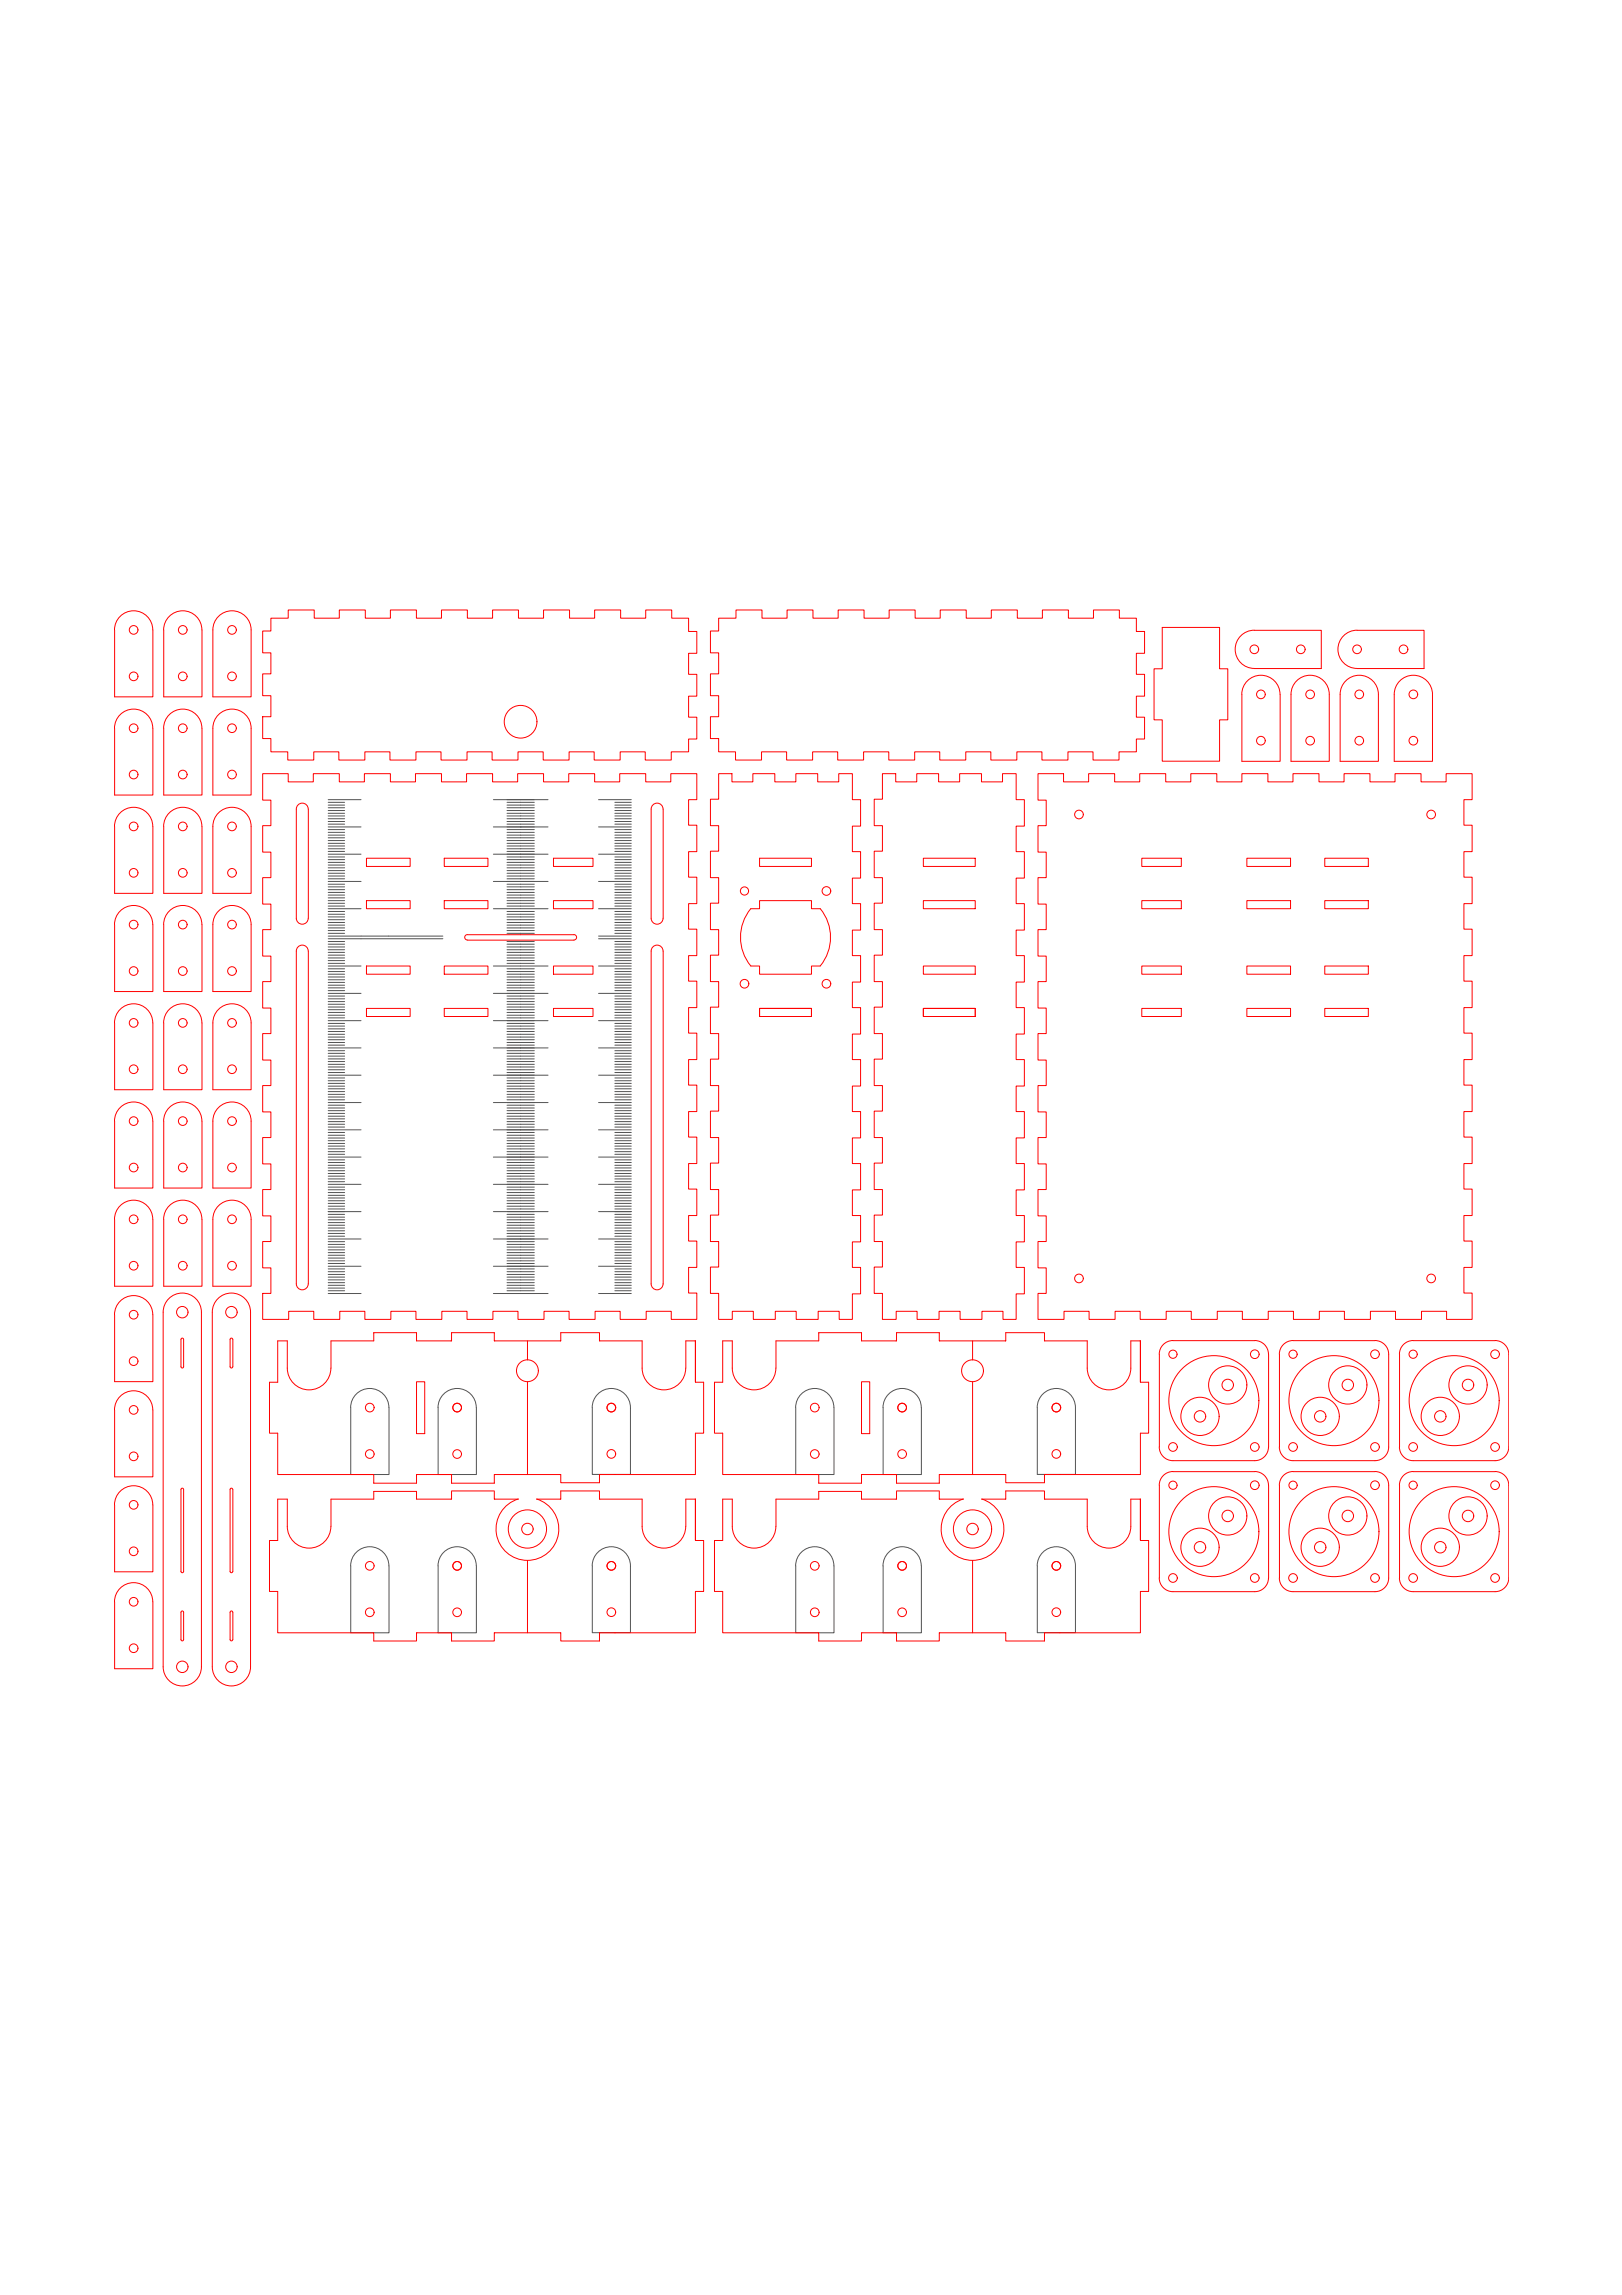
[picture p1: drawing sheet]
<svg xmlns="http://www.w3.org/2000/svg" width="594mm" height="841mm" viewBox="0 0 594 841" stroke-linecap="round" stroke-linejoin="round" font-family="sans-serif">
<!-- layer: engraving -->
<g fill="none" stroke="#545454" stroke-width=".37">
<path d="M120.2 293h12M120.2 299h6M120.2 298h6M120.2 297h6M120.2 296h6M120.2 295h6M120.2 294h6M180.7 293h20M185.7 299h10M185.7 298h10M185.7 297h10M185.7 296h10"/>
<path d="M185.7 295h10M185.7 294h10M219.2 293h12M225.2 299h6M225.2 298h6M225.2 297h6M225.2 296h6M225.2 295h6M225.2 294h6M120.2 313h12M120.2 303h12M120.2 319h6"/>
<path d="M120.2 318h6M120.2 317h6M120.2 316h6M120.2 315h6M120.2 314h6M120.2 312h6M120.2 311h6M120.2 310h6M120.2 309h6M120.2 308h6M120.2 307h6M120.2 306h6"/>
<path d="M120.2 305h6M120.2 304h6M120.2 302h6M120.2 301h6M120.2 300h6M180.7 313h20M180.7 303h20M185.7 319h10M185.7 318h10M185.7 317h10M185.7 316h10M185.7 315h10"/>
<path d="M185.7 314h10M185.7 312h10M185.7 311h10M185.7 310h10M185.7 309h10M185.7 308h10M185.7 307h10M185.7 306h10M185.7 305h10M185.7 304h10M185.7 302h10M185.7 301h10"/>
<path d="M185.7 300h10M219.2 313h12M219.2 303h12M225.2 319h6M225.2 318h6M225.2 317h6M225.2 316h6M225.2 315h6M225.2 314h6M225.2 312h6M225.2 311h6M225.2 310h6"/>
<path d="M225.2 309h6M225.2 308h6M225.2 307h6M225.2 306h6M225.2 305h6M225.2 304h6M225.2 302h6M225.2 301h6M225.2 300h6M120.2 333h12M120.2 323h12M120.2 339h6"/>
<path d="M120.2 338h6M120.2 337h6M120.2 336h6M120.2 335h6M120.2 334h6M120.2 332h6M120.2 331h6M120.2 330h6M120.2 329h6M120.2 328h6M120.2 327h6M120.2 326h6"/>
<path d="M120.2 325h6M120.2 324h6M120.2 322h6M120.2 321h6M120.2 320h6M180.7 333h20M180.7 323h20M185.7 339h10M185.7 338h10M185.7 337h10M185.7 336h10M185.7 335h10"/>
<path d="M185.7 334h10M185.7 332h10M185.7 331h10M185.7 330h10M185.7 329h10M185.7 328h10M185.7 327h10M185.7 326h10M185.7 325h10M185.7 324h10M185.7 322h10M185.7 321h10"/>
<path d="M185.7 320h10M219.2 333h12M219.2 323h12M225.2 339h6M225.2 338h6M225.2 337h6M225.2 336h6M225.2 335h6M225.2 334h6M225.2 332h6M225.2 331h6M225.2 330h6"/>
<path d="M225.2 329h6M225.2 328h6M225.2 327h6M225.2 326h6M225.2 325h6M225.2 324h6M225.2 322h6M225.2 321h6M225.2 320h6M120.2 343h42M120.2 342h6M120.2 341h6"/>
<path d="M120.2 340h6M120.2 344h42M120.2 354h12M120.2 345h6M120.2 346h6M120.2 347h6M120.2 348h6M120.2 349h6M120.2 350h6M120.2 351h6M120.2 352h6M120.2 353h6"/>
<path d="M120.2 355h6M120.2 356h6M120.2 357h6M120.2 358h6M120.2 359h6M180.7 354h20M185.7 342h10M185.7 341h10M185.7 340h10M185.7 345h10M185.7 346h10M185.7 347h10"/>
<path d="M185.7 348h10M185.7 349h10M185.7 350h10M185.7 351h10M185.7 352h10M185.7 353h10M185.7 355h10M185.7 356h10M185.7 357h10M185.7 358h10M185.7 359h10M219.2 343h12"/>
<path d="M219.2 344h12M219.2 354h12M225.2 342h6M225.2 341h6M225.2 340h6M225.2 345h6M225.2 346h6M225.2 347h6M225.2 348h6M225.2 349h6M225.2 350h6M225.2 351h6"/>
<path d="M225.2 352h6M225.2 353h6M225.2 355h6M225.2 356h6M225.2 357h6M225.2 358h6M225.2 359h6M120.2 364h12M120.2 374h12M120.2 360h6M120.2 361h6M120.2 362h6"/>
<path d="M120.2 363h6M120.2 365h6M120.2 366h6M120.2 367h6M120.2 368h6M120.2 369h6M120.2 370h6M120.2 371h6M120.2 372h6M120.2 373h6M120.2 375h6M120.2 376h6"/>
<path d="M120.2 377h6M120.2 378h6M120.2 379h6M180.7 364h20M180.7 374h20M185.7 360h10M185.7 361h10M185.7 362h10M185.7 363h10M185.7 365h10M185.7 366h10M185.7 367h10"/>
<path d="M185.7 368h10M185.7 369h10M185.7 370h10M185.7 371h10M185.7 372h10M185.7 373h10M185.7 375h10M185.7 376h10M185.7 377h10M185.7 378h10M185.7 379h10M219.2 364h12"/>
<path d="M219.2 374h12M225.2 360h6M225.2 361h6M225.2 362h6M225.2 363h6M225.2 365h6M225.2 366h6M225.2 367h6M225.2 368h6M225.2 369h6M225.2 370h6M225.2 371h6"/>
<path d="M225.2 372h6M225.2 373h6M225.2 375h6M225.2 376h6M225.2 377h6M225.2 378h6M225.2 379h6M120.2 384h12M120.2 394h12M120.2 380h6M120.2 381h6M120.2 382h6"/>
<path d="M120.2 383h6M120.2 385h6M120.2 386h6M120.2 387h6M120.2 388h6M120.2 389h6M120.2 390h6M120.2 391h6M120.2 392h6M120.2 393h6M120.2 395h6M120.2 396h6"/>
<path d="M120.2 397h6M120.2 398h6M120.2 399h6M180.7 384h20M180.7 394h20M185.7 380h10M185.7 381h10M185.7 382h10M185.7 383h10M185.7 385h10M185.7 386h10M185.7 387h10"/>
<path d="M185.7 388h10M185.7 389h10M185.7 390h10M185.7 391h10M185.7 392h10M185.7 393h10M185.7 395h10M185.7 396h10M185.7 397h10M185.7 398h10M185.7 399h10M219.2 384h12"/>
<path d="M219.2 394h12M225.2 380h6M225.2 381h6M225.2 382h6M225.2 383h6M225.2 385h6M225.2 386h6M225.2 387h6M225.2 388h6M225.2 389h6M225.2 390h6M225.2 391h6"/>
<path d="M225.2 392h6M225.2 393h6M225.2 395h6M225.2 396h6M225.2 397h6M225.2 398h6M225.2 399h6M120.2 404h12M120.2 414h12M120.2 400h6M120.2 401h6M120.2 402h6"/>
<path d="M120.2 403h6M120.2 405h6M120.2 406h6M120.2 407h6M120.2 408h6M120.2 409h6M120.2 410h6M120.2 411h6M120.2 412h6M120.2 413h6M120.2 415h6M120.2 416h6"/>
<path d="M120.2 417h6M120.2 418h6M120.2 419h6M180.7 404h20M180.7 414h20M185.7 400h10M185.7 401h10M185.7 402h10M185.7 403h10M185.7 405h10M185.7 406h10M185.7 407h10"/>
<path d="M185.7 408h10M185.7 409h10M185.7 410h10M185.7 411h10M185.7 412h10M185.7 413h10M185.7 415h10M185.7 416h10M185.7 417h10M185.7 418h10M185.7 419h10M219.2 404h12"/>
<path d="M219.2 414h12M225.2 400h6M225.2 401h6M225.2 402h6M225.2 403h6M225.2 405h6M225.2 406h6M225.2 407h6M225.2 408h6M225.2 409h6M225.2 410h6M225.2 411h6"/>
<path d="M225.2 412h6M225.2 413h6M225.2 415h6M225.2 416h6M225.2 417h6M225.2 418h6M225.2 419h6M120.2 424h12M120.2 434h12M120.2 420h6M120.2 421h6M120.2 422h6"/>
<path d="M120.2 423h6M120.2 425h6M120.2 426h6M120.2 427h6M120.2 428h6M120.2 429h6M120.2 430h6M120.2 431h6M120.2 432h6M120.2 433h6M120.2 435h6M120.2 436h6"/>
<path d="M120.2 437h6M120.2 438h6M120.2 439h6M180.7 424h20M180.7 434h20M185.7 420h10M185.7 421h10M185.7 422h10M185.7 423h10M185.7 425h10M185.7 426h10M185.7 427h10"/>
<path d="M185.7 428h10M185.7 429h10M185.7 430h10M185.7 431h10M185.7 432h10M185.7 433h10M185.7 435h10M185.7 436h10M185.7 437h10M185.7 438h10M185.7 439h10M219.2 424h12"/>
<path d="M219.2 434h12M225.2 420h6M225.2 421h6M225.2 422h6M225.2 423h6M225.2 425h6M225.2 426h6M225.2 427h6M225.2 428h6M225.2 429h6M225.2 430h6M225.2 431h6"/>
<path d="M225.2 432h6M225.2 433h6M225.2 435h6M225.2 436h6M225.2 437h6M225.2 438h6M225.2 439h6M120.2 444h12M120.2 454h12M120.2 440h6M120.2 441h6M120.2 442h6"/>
<path d="M120.2 443h6M120.2 445h6M120.2 446h6M120.2 447h6M120.2 448h6M120.2 449h6M120.2 450h6M120.2 451h6M120.2 452h6M120.2 453h6M120.2 455h6M120.2 456h6"/>
<path d="M120.2 457h6M120.2 458h6M120.2 459h6M180.7 444h20M180.7 454h20M185.7 440h10M185.7 441h10M185.7 442h10M185.7 443h10M185.7 445h10M185.7 446h10M185.7 447h10"/>
<path d="M185.7 448h10M185.7 449h10M185.7 450h10M185.7 451h10M185.7 452h10M185.7 453h10M185.7 455h10M185.7 456h10M185.7 457h10M185.7 458h10M185.7 459h10M219.2 444h12"/>
<path d="M219.2 454h12M225.2 440h6M225.2 441h6M225.2 442h6M225.2 443h6M225.2 445h6M225.2 446h6M225.2 447h6M225.2 448h6M225.2 449h6M225.2 450h6M225.2 451h6"/>
<path d="M225.2 452h6M225.2 453h6M225.2 455h6M225.2 456h6M225.2 457h6M225.2 458h6M225.2 459h6M120.2 464h12M120.2 474h12M120.2 460h6M120.2 461h6M120.2 462h6"/>
<path d="M120.2 463h6M120.2 465h6M120.2 466h6M120.2 467h6M120.2 468h6M120.2 469h6M120.2 470h6M120.2 471h6M120.2 472h6M120.2 473h6M180.7 464h20M180.7 474h20"/>
<path d="M185.7 460h10M185.7 461h10M185.7 462h10M185.7 463h10M185.7 465h10M185.7 466h10M185.7 467h10M185.7 468h10M185.7 469h10M185.7 470h10M185.7 471h10M185.7 472h10"/>
<path d="M185.7 473h10M219.2 464h12M219.2 474h12M225.2 460h6M225.2 461h6M225.2 462h6M225.2 463h6M225.2 465h6M225.2 466h6M225.2 467h6M225.2 468h6M225.2 469h6"/>
<path d="M225.2 470h6M225.2 471h6M225.2 472h6M225.2 473h6M128.4 515.8a7 7 0 0 1 7-7 7 7 0 0 1 7 7M128.5 515.8v24.6h14v-24.6M160.4 515.8a7 7 0 0 1 7-7 7 7 0 0 1 7 7M160.5 515.8v24.6h14v-24.6M216.9 515.8a7 7 0 0 1 7-7 7 7 0 0 1 7 7M216.9 515.8v24.5h14v-24.5M291.4 515.8a7 7 0 0 1 7-7 7 7 0 0 1 7 7M291.5 515.8v24.6h14v-24.6"/>
<path d="M323.4 515.8a7 7 0 0 1 7-7 7 7 0 0 1 7 7M323.5 515.8v24.6h14v-24.6M379.9 515.8a7 7 0 0 1 7-7 7 7 0 0 1 7 7M379.9 515.8v24.5h14v-24.5M130.8 568.5a7 7 0 0 1 7.6-1 7 7 0 0 1 4.1 6.3v24.6h-14l-.1-24.6a7 7 0 0 1 2.4-5.3zM160.4 573.8a7 7 0 0 1 7-7 7 7 0 0 1 7 7M160.5 573.8v24.6h14v-24.6M219.3 568.5a7 7 0 0 1 7.5-1.1 7 7 0 0 1 4.1 6.4v24.5h-14v-24.5a7 7 0 0 1 2.4-5.3zM293.8 568.5a7 7 0 0 1 7.5-1 7 7 0 0 1 4.2 6.3v24.6h-14l-.1-24.6a7 7 0 0 1 2.4-5.3zM337.4 573.8a7 7 0 0 0-7-7 7 7 0 0 0-6.9 7v24.6h14v-24.6M382.3 568.5a7 7 0 0 1 7.5-1.1 7 7 0 0 1 4.1 6.4v24.5h-14v-24.5a7 7 0 0 1 2.4-5.3z"/>
</g>
<!-- layer: 0 -->
<g fill="none" stroke="#f00" stroke-width=".37">
<path d="M56 230.8a7 7 0 0 0-7-7 7 7 0 0 0-7 7.1v24.5h14v-24.5M62.3 225.5a7 7 0 0 1 7.6-1 7 7 0 0 1 4.1 6.4v24.5h-14l-.1-24.6a7 7 0 0 1 2.4-5.3zM80.4 225.5a7 7 0 0 1 7.5-1 7 7 0 0 1 4.1 6.4v24.5h-14v-24.6a7 7 0 0 1 2.4-5.3zM99.2 226.5h6.4v-3h9.5v3h9.2v-3h9.5v3h9.2v-3h9.5v3h9.2v-3h9.5v3h9.2v-3h9.5v3h9.2v-3h9.5v3h9.2v-3h9.5v3h9.2v-3h9.5v3h6.2v4.9h3v8h-3v7.7h3v8h-3v7.7h3v8h-3v4.7h-6.3v3h-9.6v-3h-9.2v3h-9.5v-3h-9.2v3h-9.4v-3h-9.3v3h-9.5v-3h-9.1v3h-9.6v-3h-9.2v3h-9.5v-3h-9.2v3h-9.5v-3h-9.2v3h-9.5v-3h-6.2v-4.8h-3v-8h3v-7.8h-3v-8h3v-7.7h-3v-8h3zM263.2 226.5h6.4v-3h9.5v3h9.2v-3h9.5v3h9.2v-3h9.5v3h9.2v-3h9.5v3h9.2v-3h9.5v3h9.2v-3h9.5v3h9.2v-3h9.5v3h9.2v-3h9.5v3h6.2v4.9h3v8h-3v7.7h3v8h-3v7.7h3v8h-3v4.7h-6.3v3h-9.6v-3h-9.2v3h-9.5v-3h-9.2v3h-9.5v-3h-9.2v3h-9.5v-3h-9.2v3h-9.5v-3h-9.2v3h-9.5v-3h-9.2v3h-9.5v-3h-9.2v3h-9.5v-3h-6.2v-4.8h-3v-8h3v-7.8h-3v-8h3v-7.7h-3v-8h3zM425.7 229.9h21v15.2h3v18.7h-3v15.1h-21v-15.1h-3v-18.7h3zM459.4 230.9a7 7 0 0 0-7 7 7 7 0 0 0 7 7.1M459.4 231h24.5v14h-24.5M497 230.9a7 7 0 0 0-7 7 7 7 0 0 0 7 7.1M497.1 231h24.5v14h-24.5M454.8 254.5a7 7 0 0 1 7-7 7 7 0 0 1 7 7M454.9 254.5v24.5h14v-24.5"/>
<path d="M475.3 249.2a7 7 0 0 1 7.5-1.1 7 7 0 0 1 4.1 6.4v24.5h-14.1v-24.5a7 7 0 0 1 2.5-5.3zM493.3 249.2a7 7 0 0 1 7.5-1.1 7 7 0 0 1 4.1 6.4v24.5h-14.1v-24.5a7 7 0 0 1 2.5-5.3zM513.1 249.2a7 7 0 0 1 7.5-1.1 7 7 0 0 1 4.1 6.4v24.5h-14v-24.5a7 7 0 0 1 2.4-5.3zM41.9 266.9a7 7 0 0 1 7-7 7 7 0 0 1 7.1 7M42 266.9v24.5h14v-24.5M59.9 266.9a7 7 0 0 1 7-7 7 7 0 0 1 7 7M60 266.9v24.5h14v-24.5M78 266.9a7 7 0 0 1 7-7 7 7 0 0 1 7 7M78 266.9v24.5h14v-24.5M96.2 283.5h9.4v3h9.2v-3h9.5v3h9.2v-3h9.5v3h9.2v-3h9.5v3h9.2v-3h9.5v3h9.2v-3h9.5v3h9.2v-3h9.5v3h9.2v-3h9.5v3h9.2v-3h9.5v9.5h-3v9.4h3v9.7h-3v9.4h3v9.6h-3v9.4h3v9.7h-3v9.4h3v9.6h-3v9.4h3v9.7h-3v9.4h3v9.6h-3v9.4h3v9.7h-3v9.4h3v9.6h-3v9.4h3v9.7h-3v9.4h3v9.6h-9.3v-3h-9.2v3h-9.6v-3h-9.1v3h-9.6v-3h-9.2v3h-9.5v-3h-9.2v3h-9.4v-3h-9.3v3h-9.5v-3h-9.1v3h-9.6v-3h-9.2v3h-9.5v-3h-9.2v3h-9.5v-9.5h3v-9.4h-3v-9.6h3v-9.4h-3v-9.7h3v-9.4h-3v-9.6h3v-9.4h-3v-9.7h3v-9.3h-3v-9.7h3v-9.4h-3v-9.7h3v-9.3h-3v-9.7h3v-9.4h-3v-9.7h3v-9.3h-3v-9.7h3v-9.4h-3zM109.2 295a2.21 2.21 0 0 1 2.4-.5 2.21 2.21 0 0 1 1.3 2v40a2.18 2.18 0 0 1-2.2 2.2 2.18 2.18 0 0 1-2.2-2.2v-40zM242.9 296.5a2.18 2.18 0 0 0-2.2-2.2 2.18 2.18 0 0 0-2.2 2.2v40a2.18 2.18 0 0 0 2.2 2.2 2.18 2.18 0 0 0 2.2-2.2"/>
<path d="M242.9 296.5v40M263.2 283.5h4.9v3h7.6v-3h8.1v3h7.7v-3h8v3h7.7v-3h5v9.5h3v9.7h-3v9.4h3v9.7h-3v9.3h3v9.7h-3v9.4h3v9.7h-3v9.3h3v9.7h-3v9.4h3v9.7h-3v9.3h3v9.7h-3v9.4h3v9.6h-3v9.4h3v9.7h-3v9.4h3v9.6h-3v9.4h-4.8v-3h-7.7v3h-8.1v-3h-7.6v3h-8.1v-3h-7.7v3h-5v-9.5h-3v-9.7h3v-9.3h-3v-9.7h3v-9.4h-3v-9.7h3v-9.3h-3v-9.7h3v-9.4h-3v-9.7h3v-9.3h-3v-9.7h3v-9.4h-3v-9.7h3v-9.3h-3v-9.7h3v-9.4h-3v-9.7h3v-9.3h-3v-9.7h3zM323.2 283.5h4.9v3h7.7v-3h8v3h7.7v-3h8v3h7.7v-3h5v9.5h3v9.7h-3v9.4h3v9.7h-3v9.3h3v9.7h-3v9.4h3v9.7h-3v9.3h3v9.7h-3v9.4h3v9.7h-3v9.3h3v9.7h-3v9.4h3v9.6h-3v9.4h3v9.7h-3v9.4h3v9.6h-3v9.4h-4.8v-3h-7.8v3h-8v-3h-7.7v3h-8v-3h-7.7v3h-5v-9.5h-3v-9.7h3v-9.3h-3v-9.7h3v-9.4h-3v-9.7h3v-9.3h-3v-9.7h3v-9.4h-3v-9.7h3v-9.3h-3v-9.7h3v-9.4h-3v-9.7h3v-9.3h-3v-9.7h3v-9.4h-3v-9.7h3v-9.3h-3v-9.7h3zM380.2 283.5h9.3v3h9.2v-3h9.5v3h9.2v-3h9.6v3h9.1v-3h9.6v3h9.2v-3h9.5v3h9.2v-3h9.5v3h9.2v-3h9.5v3h9.1v-3h9.6v3h9.2v-3h9.5v9.5h-3v9.4h3v9.7h-3v9.4h3v9.6h-3v9.4h3v9.7h-3v9.4h3v9.6h-3v9.4h3v9.7h-3v9.4h3v9.6h-3v9.4h3v9.7h-3v9.4h3v9.6h-3v9.4h3v9.7h-3v9.4h3v9.6h-9.4v-3h-9.2v3h-9.5v-3h-9.2v3h-9.5v-3h-9.2v3h-9.5v-3h-9.2v3h-9.5v-3h-9.2v3h-9.5v-3h-9.2v3h-9.5v-3h-9.2v3h-9.5v-3h-9.2v3h-9.5v-9.5h3v-9.4h-3v-9.6h3v-9.4h-3v-9.7h3v-9.4h-3v-9.6h3v-9.4h-3v-9.7h3v-9.3h-3v-9.7h3v-9.4h-3v-9.7h3v-9.3h-3v-9.7h3v-9.4h-3v-9.7h3v-9.3h-3v-9.7h3v-9.4h-3zM41.9 302.8a7 7 0 0 1 7-7 7 7 0 0 1 7.1 7M42 302.9v24.5h14v-24.5M59.9 302.8a7 7 0 0 1 7-7 7 7 0 0 1 7 7M60 302.9v24.5h14v-24.5M78 302.8a7 7 0 0 1 7-7 7 7 0 0 1 7 7M78 302.9v24.5h14v-24.5M134.2 314.5h16v3h-16zM162.7 314.5h16v3h-16z"/>
<path d="M202.7 314.5h14.5v3h-14.5zM278.2 314.5h19v3h-19zM338.2 314.5h19v3h-19zM418.2 314.5h14.5v3h-14.5zM456.7 314.5h16v3h-16zM485.2 314.5h16v3h-16zM41.9 338.8a7 7 0 0 1 7-7 7 7 0 0 1 7.1 7M42 338.9v24.5h14v-24.5M59.9 338.8a7 7 0 0 1 7-7 7 7 0 0 1 7 7M60 338.9v24.5h14v-24.5M78 338.8a7 7 0 0 1 7-7 7 7 0 0 1 7 7M78 338.9v24.5h14v-24.5"/>
<path d="M134.2 330h16v3h-16zM162.7 330h16v3h-16zM202.7 330h14.5v3h-14.5zM275 333h3.2v-3h19v3h3.2a16.5 16.5 0 0 1 0 21h-3.2v3h-19v-3h-3.2a16.5 16.5 0 0 1 0-21zM338.2 330h19v3h-19zM418.2 330h14.5v3h-14.5zM456.7 330h16v3h-16zM485.2 330h16v3h-16zM109.2 347a2.21 2.21 0 0 1 2.4-.5 2.21 2.21 0 0 1 1.3 2v122a2.18 2.18 0 0 1-2.2 2.2 2.18 2.18 0 0 1-2.2-2.2v-122zM134.2 354h16v3h-16zM162.7 354h16v3h-16zM171.2 342.5a.99 .99 0 0 0-1 1 .99 .99 0 0 0 1 1"/>
<path d="M171.2 342.5h39M171.2 344.5h39M202.7 354h14.5v3h-14.5zM210.2 342.5a.99 .99 0 0 1 1 1 .99 .99 0 0 1-1 1M242.9 348.5a2.18 2.18 0 0 0-2.2-2.2 2.18 2.18 0 0 0-2.2 2.2v122a2.18 2.18 0 0 0 2.2 2.2 2.18 2.18 0 0 0 2.2-2.2M242.9 348.5v122M338.2 354h19v3h-19zM418.2 354h14.5v3h-14.5zM456.7 354h16v3h-16zM485.2 354h16v3h-16zM56 374.9a7 7 0 0 0-7-7.1 7 7 0 0 0-7 7.1v24.4h14v-24.4M61.6 370.3a7 7 0 0 1 7.8-2 7 7 0 0 1 4.6 6.6v24.4h-14l-.1-24.4a7 7 0 0 1 1.7-4.6z"/>
<path d="M79.7 370.3a7 7 0 0 1 7.7-2 7 7 0 0 1 4.6 6.6v24.4h-14v-24.4a7 7 0 0 1 1.7-4.6zM134.2 369.5h16v3h-16zM162.7 369.5h16v3h-16zM202.7 369.5h14.5v3h-14.5zM278.2 369.5h19v3h-19zM338.2 369.5h19v3h-19zM418.2 369.5h14.5v3h-14.5zM456.7 369.5h16v3h-16zM485.2 369.5h16v3h-16zM56 410.8a7 7 0 0 0-7-7 7 7 0 0 0-7 7.1v24.5h14v-24.5M62.3 405.6a7 7 0 0 1 7.6-1.1 7 7 0 0 1 4.1 6.4v24.5h-14l-.1-24.6a7 7 0 0 1 2.4-5.2zM80.4 405.6a7 7 0 0 1 7.5-1.1 7 7 0 0 1 4.1 6.4v24.5h-14v-24.6a7 7 0 0 1 2.4-5.2z"/>
<path d="M56 446.8a7 7 0 0 0-7-7 7 7 0 0 0-7 7v24.6h14v-24.6M62.3 441.5a7 7 0 0 1 7.6-1 7 7 0 0 1 4.1 6.3v24.6h-14l-.1-24.6a7 7 0 0 1 2.4-5.3zM80.4 441.5a7 7 0 0 1 7.5-1.1 7 7 0 0 1 4.1 6.4v24.6h-14v-24.6a7 7 0 0 1 2.4-5.3zM62.2 475.6a7 7 0 0 1 7.5-1.1 7 7 0 0 1 4.1 6.4v129.9a7 7 0 0 1-7 7 7 7 0 0 1-7-7v-129.9a7 7 0 0 1 2.4-5.3zM80.2 475.6a7 7 0 0 1 7.5-1.1 7 7 0 0 1 4.1 6.4v129.9a7 7 0 0 1-7 7 7 7 0 0 1-7-7v-129.9a7 7 0 0 1 2.4-5.3zM56 481.8a7 7 0 0 0-7-7 7 7 0 0 0-7 7v24.5h14v-24.5M66.5 490.4h.5l.3 .4v10l-.5 .5-.5-.4v-10.1zM84.3 490.6l.7-.2 .2 .4v10l-.4 .5-.5-.4zM165.2 491.4l.2-3h15.6l.2 3M165.4 491.4h-12.8v-3h-15.7v3h-15.7v10M181 491.4h24.4M193.2 491.4v7"/>
<path d="M205.2 491.4l.2-3h14.2l.1 3M219.6 491.4h15.6v10M328.2 491.4l.2-3h15.6l.2 3M328.4 491.4h-12.9v-3h-15.6v3h-15.7v10M344 491.4h24.4M356.2 491.4v7M368.2 491.4l.2-3h14.2l.1 3M382.6 491.4h15.6v10M425.8 493a4.8 4.8 0 0 1 3.8-1.7h30a5.1 5.1 0 0 1 5 5v32a6 6 0 0 1-2.5 6.3l-2.5 .7h-30a5 5 0 0 1-5-5v-32a6.5 6.5 0 0 1 1.2-5.3zM468.6 496.3a5 5 0 0 1 5-5h30a5 5 0 0 1 5 5v32a5.6 5.6 0 0 1-4.1 6.9l-30.9 .1a5 5 0 0 1-5-5M468.6 496.3v34M517.6 491.3a5 5 0 0 0-5 5v32a5.5 5.5 0 0 0 4.1 6.9l.9 .1"/>
<path d="M517.6 491.3h30M547.6 491.3a5 5 0 0 1 5 5v32a5.6 5.6 0 0 1-4.1 6.9l-.9 .1M56 516.7a7 7 0 0 0-7-7 7 7 0 0 0-7 7v24.5h14v-24.5M105.2 501.3a8 8 0 0 0 8 8 8 8 0 0 0 8-8M105.2 501.4v-10h-3.5v15.1h-3v18.7h3v15.2h35.2M152.6 506.4h3v19h-3zM193.2 506.4v34M235.2 501.3a8 8 0 0 0 8 8 8 8 0 0 0 7.9-8M251.2 501.4v-10h3.5v15.1h3v18.7h-3v15.2h-35.1M268.2 501.4v-10h-3.5v15.1h-3v18.7h3v15.2h35.2M268.2 501.3a8 8 0 0 0 8 8 8 8 0 0 0 8-8M315.5 506.4h3v19h-3z"/>
<path d="M356.2 506.4v34M398.2 501.3a8 8 0 0 0 8 8 8 8 0 0 0 8-8M414.2 501.4v-10h3.5v15.1h3v18.7h-3v15.2h-35.1M429.6 539.3a5 5 0 0 0-5 5v34M429.6 539.3h30M459.6 539.3a5 5 0 0 1 5 5v34M473.6 539.3a5 5 0 0 0-5 5M473.6 539.3h30M503.6 539.3a5 5 0 0 1 5 5v34M517.6 539.3a5 5 0 0 0-5 5v34M517.6 535.3h30M517.6 539.3h30"/>
<path d="M547.6 539.3a5 5 0 0 1 5 5v34M56 551.5a7 7 0 0 0-7-7 7 7 0 0 0-7 7v24.5h14v-24.5M66.3 545.6l.7-.2 .3 .5v30l-.5 .4-.5-.4zM84.3 545.6l.7-.2 .3 .5-.1 30-.4 .4-.5-.4zM121.2 559.3a8 8 0 0 1-8 8 8 8 0 0 1-8-7.9v-10h-3.5v15.1h-3v18.7h3v15.2h35.2M136.7 540.4l.2 3.1h15.7l.1-3.1M152.6 540.4h12.8M165.2 540.4l.2 3.1h15.6l.2-3.1M165.4 546.5l-.2 2.9M165.4 549.4h-12.8v-2.9h-15.7v2.9h-15.7v10M165.4 546.4h15.6M181 546.5l.2 2.9"/>
<path d="M181 540.4h24.4M181 549.4h8.9M189.8 549.3a11.5 11.5 0 0 0-6 17.7 11.5 11.5 0 0 0 18.7 0 11.5 11.5 0 0 0-6-17.7M196.6 549.4h8.8M205.2 540.4l.2 3h14.2l.1-3M205.2 549.4l.2-3h14.2l.1 3M219.6 549.4h15.6v9.9a8 8 0 0 0 8 8 8 8 0 0 0 8-7.9v-10h3.5v15.1h3v18.7h-3v15.2h-35.1M225.2 540.3h.1M284.2 559.3a8 8 0 0 1-8 8 8 8 0 0 1-8-7.9v-10h-3.5v15.1h-3v18.7h3v15.2h35.2M299.7 540.4l.2 3.1h15.6l.2-3.1M315.5 540.4h12.9M328.2 540.4l.2 3.1h15.6l.2-3.1"/>
<path d="M328.4 546.5l-.2 2.9M328.4 549.4h-12.9v-2.9h-15.6v2.9h-15.7v10M328.4 546.4h15.6M344 546.5l.2 2.9M344 540.4h24.4M344 549.4h8.8M352.8 549.3a11.5 11.5 0 0 0-5.9 17.7 11.5 11.5 0 0 0 18.6 0 11.5 11.5 0 0 0-5.9-17.7M359.6 549.4h8.8M368.2 540.4l.2 3h14.2l.1-3M368.2 549.4l.2-3h14.2l.1 3M382.6 549.4h15.6v9.9a8 8 0 0 0 8 8 8 8 0 0 0 8-7.9v-10h3.5v15.1h3v18.7h-3v15.2h-35.1M388.2 540.3h.1"/>
<path d="M468.6 544.3v34M193.2 571.9v26.5M356.2 571.9v26.5M424.6 578.3a5 5 0 0 0 5 5h30a5 5 0 0 0 5-5M468.6 578.3a5 5 0 0 0 5 5h30a5 5 0 0 0 5-5M512.6 578.3a5 5 0 0 0 5 5M552.6 578.3a5 5 0 0 1-5 5M56 587a7 7 0 0 0-7-7 7 7 0 0 0-7 7v24.5h14v-24.5M66.3 590.6l.7-.2 .3 .5v9.9l-.5 .5-.5-.5zM84.3 590.6l.7-.2 .3 .5-.1 9.9-.4 .5-.5-.5zM136.7 598.4l.2 3h15.7l.1-3M152.6 598.4h12.8"/>
<path d="M165.2 598.4l.2 3h15.6l.2-3M181 598.4h24.4M205.2 598.4l.2 3h14.2l.1-3M225.2 598.3h.1M299.7 598.4l.2 3h15.6l.2-3M315.5 598.4h12.9M328.2 598.4l.2 3h15.6l.2-3M344 598.4h24.4M368.2 598.4l.2 3h14.2l.1-3M388.2 598.3h.1M517.6 583.3h30"/>
<circle cx="48.9" cy="230.8" r="1.59"/>
<circle cx="66.9" cy="230.8" r="1.59"/>
<circle cx="85" cy="230.8" r="1.59"/>
<circle cx="459.4" cy="237.9" r="1.59"/>
<circle cx="476.4" cy="237.9" r="1.59"/>
<circle cx="497" cy="237.9" r="1.59"/>
<circle cx="514.1" cy="237.9" r="1.59"/>
<circle cx="48.9" cy="247.9" r="1.59"/>
<circle cx="66.9" cy="247.9" r="1.59"/>
<circle cx="85" cy="247.9" r="1.59"/>
<circle cx="461.8" cy="254.5" r="1.59"/>
<circle cx="479.9" cy="254.5" r="1.59"/>
<circle cx="497.8" cy="254.5" r="1.59"/>
<circle cx="517.7" cy="254.5" r="1.59"/>
<circle cx="48.9" cy="266.9" r="1.59"/>
<circle cx="66.9" cy="266.9" r="1.59"/>
<circle cx="85" cy="266.9" r="1.59"/>
<circle cx="190.7" cy="264.5" r="6"/>
<circle cx="461.8" cy="271.4" r="1.59"/>
<circle cx="479.9" cy="271.4" r="1.59"/>
<circle cx="497.8" cy="271.4" r="1.59"/>
<circle cx="517.7" cy="271.4" r="1.59"/>
<circle cx="48.9" cy="283.8" r="1.59"/>
<circle cx="66.9" cy="283.8" r="1.59"/>
<circle cx="85" cy="283.8" r="1.59"/>
<circle cx="395.2" cy="298.5" r="1.59"/>
<circle cx="524.2" cy="298.5" r="1.59"/>
<circle cx="48.9" cy="302.8" r="1.59"/>
<circle cx="48.9" cy="319.9" r="1.59"/>
<circle cx="66.9" cy="302.8" r="1.59"/>
<circle cx="66.9" cy="319.9" r="1.59"/>
<circle cx="85" cy="302.8" r="1.59"/>
<circle cx="85" cy="319.9" r="1.59"/>
<circle cx="48.9" cy="338.8" r="1.59"/>
<circle cx="66.9" cy="338.8" r="1.59"/>
<circle cx="85" cy="338.8" r="1.59"/>
<circle cx="272.7" cy="326.5" r="1.5"/>
<circle cx="302.7" cy="326.5" r="1.59"/>
<circle cx="48.9" cy="355.8" r="1.59"/>
<circle cx="66.9" cy="355.8" r="1.59"/>
<circle cx="85" cy="355.8" r="1.59"/>
<circle cx="48.9" cy="374.9" r="1.59"/>
<circle cx="66.9" cy="374.9" r="1.59"/>
<circle cx="85" cy="374.9" r="1.59"/>
<circle cx="272.7" cy="360.5" r="1.59"/>
<circle cx="302.7" cy="360.5" r="1.59"/>
<circle cx="48.9" cy="391.8" r="1.59"/>
<circle cx="66.9" cy="391.8" r="1.59"/>
<circle cx="85" cy="391.8" r="1.59"/>
<circle cx="48.9" cy="410.8" r="1.59"/>
<circle cx="66.9" cy="410.8" r="1.59"/>
<circle cx="85" cy="410.8" r="1.59"/>
<circle cx="48.9" cy="427.9" r="1.59"/>
<circle cx="66.9" cy="427.9" r="1.59"/>
<circle cx="85" cy="427.9" r="1.59"/>
<circle cx="48.9" cy="446.8" r="1.59"/>
<circle cx="66.9" cy="446.8" r="1.59"/>
<circle cx="85" cy="446.8" r="1.59"/>
<circle cx="48.9" cy="463.8" r="1.59"/>
<circle cx="66.9" cy="463.8" r="1.59"/>
<circle cx="85" cy="463.8" r="1.59"/>
<circle cx="395.2" cy="468.5" r="1.59"/>
<circle cx="524.2" cy="468.5" r="1.59"/>
<circle cx="48.9" cy="481.8" r="1.59"/>
<circle cx="48.9" cy="498.8" r="1.59"/>
<circle cx="66.8" cy="480.9" r="2.1"/>
<circle cx="84.8" cy="480.9" r="2.1"/>
<circle cx="429.6" cy="496.3" r="1.5"/>
<circle cx="459.6" cy="496.3" r="1.59"/>
<circle cx="473.6" cy="496.3" r="1.5"/>
<circle cx="503.6" cy="496.3" r="1.59"/>
<circle cx="517.6" cy="496.3" r="1.5"/>
<circle cx="547.6" cy="496.3" r="1.59"/>
<circle cx="48.9" cy="516.7" r="1.59"/>
<circle cx="135.4" cy="515.8" r="1.59"/>
<circle cx="167.4" cy="515.8" r="1.59"/>
<circle cx="193.2" cy="502.3" r="4"/>
<circle cx="223.9" cy="515.8" r="1.59"/>
<circle cx="298.4" cy="515.8" r="1.59"/>
<circle cx="330.4" cy="515.8" r="1.59"/>
<circle cx="356.2" cy="502.3" r="4"/>
<circle cx="386.9" cy="515.8" r="1.59"/>
<circle cx="439.5" cy="519" r="7"/>
<circle cx="439.5" cy="519" r="2.1"/>
<circle cx="444.6" cy="513.3" r="16.5"/>
<circle cx="449.7" cy="507.5" r="7"/>
<circle cx="449.7" cy="507.5" r="2.1"/>
<circle cx="483.5" cy="519" r="7"/>
<circle cx="483.5" cy="519" r="2.1"/>
<circle cx="488.6" cy="513.3" r="16.5"/>
<circle cx="493.7" cy="507.5" r="7"/>
<circle cx="493.7" cy="507.5" r="2.1"/>
<circle cx="527.5" cy="519" r="7"/>
<circle cx="527.5" cy="519" r="2.1"/>
<circle cx="532.6" cy="513.3" r="16.5"/>
<circle cx="537.7" cy="507.5" r="7"/>
<circle cx="537.7" cy="507.5" r="2.1"/>
<circle cx="48.9" cy="533.7" r="1.59"/>
<circle cx="135.4" cy="532.8" r="1.59"/>
<circle cx="167.4" cy="532.8" r="1.59"/>
<circle cx="223.9" cy="532.8" r="1.59"/>
<circle cx="298.4" cy="532.8" r="1.59"/>
<circle cx="330.4" cy="532.8" r="1.59"/>
<circle cx="386.9" cy="532.8" r="1.59"/>
<circle cx="429.6" cy="530.3" r="1.59"/>
<circle cx="459.6" cy="530.3" r="1.59"/>
<circle cx="473.6" cy="530.3" r="1.59"/>
<circle cx="503.6" cy="530.3" r="1.59"/>
<circle cx="517.6" cy="530.3" r="1.59"/>
<circle cx="547.6" cy="530.3" r="1.59"/>
<circle cx="48.9" cy="551.5" r="1.59"/>
<circle cx="429.6" cy="544.3" r="1.5"/>
<circle cx="449.7" cy="555.5" r="7"/>
<circle cx="449.7" cy="555.5" r="2.1"/>
<circle cx="459.6" cy="544.3" r="1.59"/>
<circle cx="473.6" cy="544.3" r="1.5"/>
<circle cx="493.7" cy="555.5" r="7"/>
<circle cx="493.7" cy="555.5" r="2.1"/>
<circle cx="503.6" cy="544.3" r="1.59"/>
<circle cx="517.6" cy="544.3" r="1.5"/>
<circle cx="537.7" cy="555.5" r="7"/>
<circle cx="537.7" cy="555.5" r="2.1"/>
<circle cx="547.6" cy="544.3" r="1.59"/>
<circle cx="48.9" cy="568.5" r="1.59"/>
<circle cx="135.4" cy="573.8" r="1.59"/>
<circle cx="167.4" cy="573.8" r="1.59"/>
<circle cx="193.2" cy="560.3" r="7"/>
<circle cx="193.2" cy="560.3" r="2.1"/>
<circle cx="223.9" cy="573.8" r="1.59"/>
<circle cx="298.4" cy="573.8" r="1.59"/>
<circle cx="330.4" cy="573.8" r="1.59"/>
<circle cx="356.2" cy="560.3" r="7"/>
<circle cx="356.2" cy="560.3" r="2.1"/>
<circle cx="386.9" cy="573.8" r="1.59"/>
<circle cx="429.6" cy="578.3" r="1.59"/>
<circle cx="439.5" cy="567" r="7"/>
<circle cx="439.5" cy="567" r="2.1"/>
<circle cx="444.6" cy="561.3" r="16.5"/>
<circle cx="459.6" cy="578.3" r="1.59"/>
<circle cx="473.6" cy="578.3" r="1.59"/>
<circle cx="483.5" cy="567" r="7"/>
<circle cx="483.5" cy="567" r="2.1"/>
<circle cx="488.6" cy="561.3" r="16.5"/>
<circle cx="503.6" cy="578.3" r="1.59"/>
<circle cx="517.6" cy="578.3" r="1.59"/>
<circle cx="527.5" cy="567" r="7"/>
<circle cx="527.5" cy="567" r="2.1"/>
<circle cx="532.6" cy="561.3" r="16.5"/>
<circle cx="547.6" cy="578.3" r="1.59"/>
<circle cx="48.9" cy="587" r="1.59"/>
<circle cx="135.4" cy="590.8" r="1.59"/>
<circle cx="167.4" cy="590.8" r="1.59"/>
<circle cx="223.9" cy="590.8" r="1.59"/>
<circle cx="298.4" cy="590.8" r="1.59"/>
<circle cx="330.4" cy="590.8" r="1.59"/>
<circle cx="386.9" cy="590.8" r="1.59"/>
<circle cx="48.9" cy="604" r="1.59"/>
<circle cx="66.8" cy="610.8" r="2.1"/>
<circle cx="84.8" cy="610.8" r="2.1"/>
</g>
</svg>
